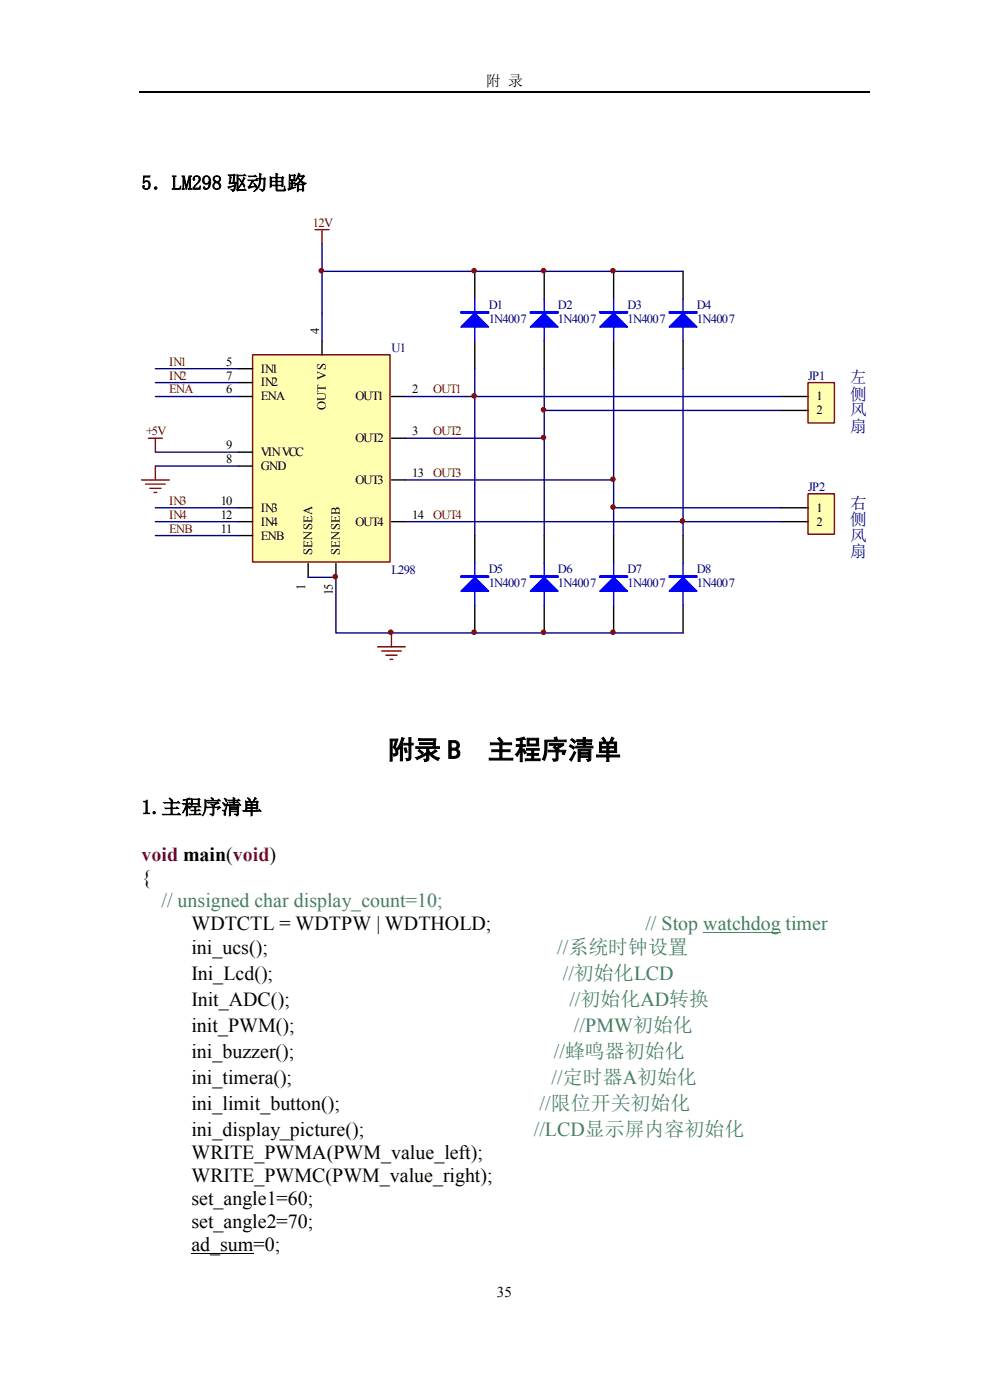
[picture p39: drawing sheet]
<svg xmlns="http://www.w3.org/2000/svg" width="210mm" height="297mm" viewBox="0 0 210 297" stroke-linecap="round" stroke-linejoin="round" font-family="sans-serif">
<defs><g id="words">
<g font-size="5.6">
<text x="82.2" y="161">附录 B</text>
<text x="103.5" y="161">主程序清单</text>
</g>
<g font-size="4.2">
<text x="30" y="40.2">5．LM298 驱动电路</text>
<text x="30" y="172.7">1.主程序清单</text>
<text x="30" y="187.5">{</text>
<text x="40.6" y="197.2">WDTCTL = WDTPW | WDTHOLD;</text>
<text x="40.6" y="202.5">ini_ucs();</text>
<text x="40.6" y="208">Ini_Lcd();</text>
<text x="40.6" y="213.4">Init_ADC();</text>
<text x="40.6" y="219">init_PWM();</text>
<text x="40.6" y="224.5">ini_buzzer();</text>
<text x="40.6" y="229.9">ini_timera();</text>
<text x="40.6" y="235.4">ini_limit_button();</text>
<text x="40.6" y="240.9">ini_display_picture();</text>
<text x="40.6" y="246">WRITE_PWMA(PWM_value_left);</text>
<text x="40.6" y="250.8">WRITE_PWMC(PWM_value_right);</text>
<text x="40.6" y="255.7">set_angle1=60;</text>
<text x="40.6" y="260.6">set_angle2=70;</text>
<text x="40.6" y="265.4">ad_sum=0;</text>
</g>
<text font-size="4.2" fill="#7f0055" x="30" y="182.6">void main(void)</text>
<g font-size="4.2" fill="#3f7f5f">
<text x="34.2" y="192.3">// unsigned char display_count=10;</text>
<text x="136.9" y="197.2">// Stop watchdog timer</text>
<text x="118.2" y="202.5">//系统时钟设置</text>
<text x="119.4" y="208">//初始化LCD</text>
<text x="120.8" y="213.4">//初始化AD转换</text>
<text x="121.8" y="219">//PMW初始化</text>
<text x="117.5" y="224.5">//蜂鸣器初始化</text>
<text x="117" y="229.9">//定时器A初始化</text>
<text x="114.5" y="235.4">//限位开关初始化</text>
<text x="113.2" y="240.9">//LCD显示屏内容初始化</text>
</g>
<g font-size="3.5" fill="#000080">
<text x="180.3" y="81.3">左</text>
<text x="180.3" y="84.9">侧</text>
<text x="180.3" y="88.1">风</text>
<text x="180.3" y="91.7">扇</text>
<text x="180.3" y="107.9">右</text>
<text x="180.3" y="111.4">侧</text>
<text x="180.3" y="114.7">风</text>
<text x="180.3" y="118.2">扇</text>
</g>
<g font-size="3.2">
<text x="103" y="18.2">附 录</text>
<text x="105.4" y="275.1">35</text>
</g>
<g font-size="2.7" fill="#800000">
<text x="66.4" y="48.1">12V</text>
<text x="35.9" y="77.6">IN1</text>
<text x="35.9" y="83.5">ENA</text>
<text x="35.9" y="80.5">IN2</text>
<text x="91.9" y="83.5">OUT1</text>
<text x="31" y="92.3">+5V</text>
<text x="91.9" y="92.3">OUT2</text>
<text x="91.9" y="101.2">OUT3</text>
<text x="35.9" y="107.1">IN3</text>
<text x="35.9" y="113">ENB</text>
<text x="35.9" y="110">IN4</text>
<text x="91.9" y="110">OUT4</text>
</g>
<g font-size="2.7" fill="#000080">
<text x="103.7" y="65.5">D1</text>
<text x="118.4" y="65.5">D2</text>
<text x="133.1" y="65.5">D3</text>
<text x="147.8" y="65.5">D4</text>
<text x="103.7" y="68.4">1N4007</text>
<text x="118.4" y="68.4">1N4007</text>
<text x="133.1" y="68.4">1N4007</text>
<text x="147.8" y="68.4">1N4007</text>
<text x="83" y="74.6">U1</text>
<text x="171.4" y="80.5">JP1</text>
<text x="171.4" y="104.1">JP2</text>
<text x="83" y="121.8">L298</text>
<text x="103.7" y="121.5">D5</text>
<text x="103.7" y="124.5">1N4007</text>
<text x="118.4" y="121.5">D6</text>
<text x="118.4" y="124.5">1N4007</text>
<text x="133.1" y="121.5">D7</text>
<text x="133.1" y="124.5">1N4007</text>
<text x="147.8" y="121.5">D8</text>
<text x="147.8" y="124.5">1N4007</text>
</g>
<g font-size="2.7">
<text x="67.7" y="70.8" transform="rotate(-90 67.7 70.8)">4</text>
<text x="48" y="77.6">5</text>
<text x="48" y="80.5">7</text>
<text x="48" y="83.5">6</text>
<text x="55.3" y="79.1">IN1</text>
<text x="55.3" y="82">IN2</text>
<text x="87.5" y="83.5">2</text>
<text x="55.3" y="85">ENA</text>
<text x="69.1" y="87.1" transform="rotate(-90 69.1 87.1)">OUT VS</text>
<text x="75.4" y="85">OUT1</text>
<text x="173.2" y="85">1</text>
<text x="173.2" y="87.9">2</text>
<text x="48" y="95.3">9</text>
<text x="75.4" y="93.8">OUT2</text>
<text x="87.5" y="92.3">3</text>
<text x="48" y="98.2">8</text>
<text x="55.3" y="99.7">GND</text>
<text x="55.3" y="96.8">VIN VCC</text>
<text x="87.5" y="101.2">13</text>
<text x="46.8" y="107.1">10</text>
<text x="75.4" y="102.7">OUT3</text>
<text x="46.8" y="110">12</text>
<text x="46.8" y="113">11</text>
<text x="55.3" y="108.5">IN3</text>
<text x="55.3" y="111.5">IN4</text>
<text x="75.4" y="111.5">OUT4</text>
<text x="87.5" y="110">14</text>
<text x="173.2" y="108.5">1</text>
<text x="173.2" y="111.5">2</text>
<text x="55.3" y="114.5">ENB</text>
<text x="66.2" y="117.8" transform="rotate(-90 66.2 117.8)">SENSEA</text>
<text x="72.1" y="117.8" transform="rotate(-90 72.1 117.8)">SENSEB</text>
<text x="64.7" y="125.1" transform="rotate(-90 64.7 125.1)">1</text>
<text x="70.6" y="126.3" transform="rotate(-90 70.6 126.3)">15</text>
</g>
</g></defs>
<path d="M29.5 19.6h155" fill="none" stroke="#000" stroke-width=".25"/>
<path d="M53.6 75.3h29.1v43.9h-29.1z" fill-rule="evenodd" fill="#ffffb0" stroke="#800000" stroke-width=".29"/>
<g fill="none" stroke="#000" stroke-width=".29">
<path d="M100.7 57.6v5.9M115.4 57.6v5.9M130.2 57.6v5.9M144.9 57.6v5.9M50.6 78.2h3M68.3 72.3v3M100.7 72.3v5.9M115.4 72.3v5.9M130.2 72.3v5.9M144.9 72.3v5.9M50.6 84.1h3M50.6 81.2h3"/>
<path d="M50.6 98.9h3M50.6 95.9h3M83 84.1h3M83 93h3M50.6 107.7h3M50.6 110.7h3M50.6 113.6h3M65.4 119.5v3M71.3 119.5v3M83 110.7h3M83 101.8h3M100.7 113.6v5.9"/>
<path d="M115.4 113.6v5.9M130.2 113.6v5.9M144.9 113.6v5.9M100.7 128.4v5.9M115.4 128.4v5.9M130.2 128.4v5.9M144.9 128.4v5.9"/>
</g>
<g fill="none" stroke="#000080" stroke-width=".29">
<path d="M68.3 51.7v20.6M68.3 57.6h76.6M33 78.2h17.6M100.7 78.2v35.4M115.4 78.2v35.4M130.2 78.2v23.6M144.9 78.2v32.5M33 98.9h17.6M33 95.9h17.6M33 84.1h17.6M33 81.2h17.6M86 84.1h14.7"/>
<path d="M86 93h29.4M33 113.6h17.6M33 107.7h17.6M33 110.7h17.6M86 101.8h44.2v11.8M86 110.7h58.9v2.9M65.4 122.5h5.9v11.8h73.6"/>
</g>
<g fill="none" stroke="#800000" stroke-width=".29">
<path d="M66.8 48.7h3M68.3 48.7v3M31.5 93h2.9M33 93v2.9M33 98.9v2.9M30 101.8h5.9M30.9 102.7h4.1M31.8 103.6h2.3M32.7 104.5h.6M80.1 137.2h5.9M81 138.1h4.1M81.9 139h2.3"/>
<path d="M82.7 139.9h.6M83 134.3v2.9"/>
</g>
<path d="M100.7 63.5v8.8M115.4 63.5v8.8M130.2 63.5v8.8M144.9 63.5v8.8M100.7 119.5v8.9M115.4 119.5v8.9M130.2 119.5v8.9M144.9 119.5v8.9" fill="none" stroke="#00f" stroke-width=".29"/>
<g fill="#00f" stroke="#00f" stroke-width=".29">
<path d="M100.7 66.4l3 3h-5.9z"/>
<path d="M100.7 122.5l3 2.9h-5.9z"/>
<path d="M115.4 66.4l3 3h-5.9z"/>
<path d="M115.4 122.5l3 2.9h-5.9z"/>
<path d="M130.2 66.4l2.9 3h-5.9z"/>
<path d="M130.2 122.5l2.9 2.9h-5.9z"/>
<path d="M144.9 66.4l2.9 3h-5.9z"/>
<path d="M144.9 122.5l2.9 2.9h-5.9z"/>
<path d="M97.8 66.1h5.9v.3h-5.9z" fill-rule="evenodd"/>
<path d="M97.8 122.2h5.9v.3h-5.9z" fill-rule="evenodd"/>
<path d="M112.5 66.1h5.9v.3h-5.9z" fill-rule="evenodd"/>
<path d="M112.5 122.2h5.9v.3h-5.9z" fill-rule="evenodd"/>
<path d="M127.2 66.1h5.9v.3h-5.9z" fill-rule="evenodd"/>
<path d="M127.2 122.2h5.9v.3h-5.9z" fill-rule="evenodd"/>
<path d="M141.9 66.1h5.9v.3h-5.9z" fill-rule="evenodd"/>
<path d="M141.9 122.2h5.9v.3h-5.9z" fill-rule="evenodd"/>
</g>
<g fill="#800000" stroke="#800000" stroke-width=".29">
<circle cx="71.1" cy="122.3" r=".44"/>
<circle cx="100.6" cy="57.4" r=".44"/>
<circle cx="115.3" cy="57.4" r=".44"/>
<circle cx="115.3" cy="134.1" r=".44"/>
<circle cx="130" cy="57.4" r=".44"/>
<circle cx="130" cy="134.1" r=".44"/>
<circle cx="68.2" cy="57.4" r=".44"/>
<circle cx="115.3" cy="92.8" r=".44"/>
<circle cx="130" cy="101.7" r=".44"/>
</g>
<path d="M171.4 81.2h5.6v8.5h-5.6z" fill-rule="evenodd" fill="#ffffb0" stroke="#800000" stroke-width=".29"/>
<path d="M165.5 84.1h5.9M165.5 87.1h5.9" fill="none" stroke="#000" stroke-width=".29"/>
<path d="M171.4 104.8h5.6v8.5h-5.6z" fill-rule="evenodd" fill="#ffffb0" stroke="#800000" stroke-width=".29"/>
<path d="M165.5 107.7h5.9M165.5 110.7h5.9" fill="none" stroke="#000" stroke-width=".29"/>
<path d="M100.7 84.1h64.8M115.4 87.1h50.1M130.2 107.7h35.3M144.9 110.7h20.6" fill="none" stroke="#000080" stroke-width=".29"/>
<g fill="#800000" stroke="#800000" stroke-width=".29">
<circle cx="144.7" cy="110.5" r=".44"/>
<circle cx="130" cy="107.6" r=".44"/>
<circle cx="100.6" cy="84" r=".44"/>
<circle cx="115.3" cy="86.9" r=".44"/>
<circle cx="100.6" cy="134.1" r=".44"/>
<circle cx="82.9" cy="134.1" r=".44"/>
</g>
<path d="M149.2 197.8h16.4" fill="none" stroke="#3f7f5f" stroke-width=".21"/>
<path d="M40.6 266h13.2" fill="none" stroke="#000" stroke-width=".21"/>
<use href="#words"/>
</svg>
